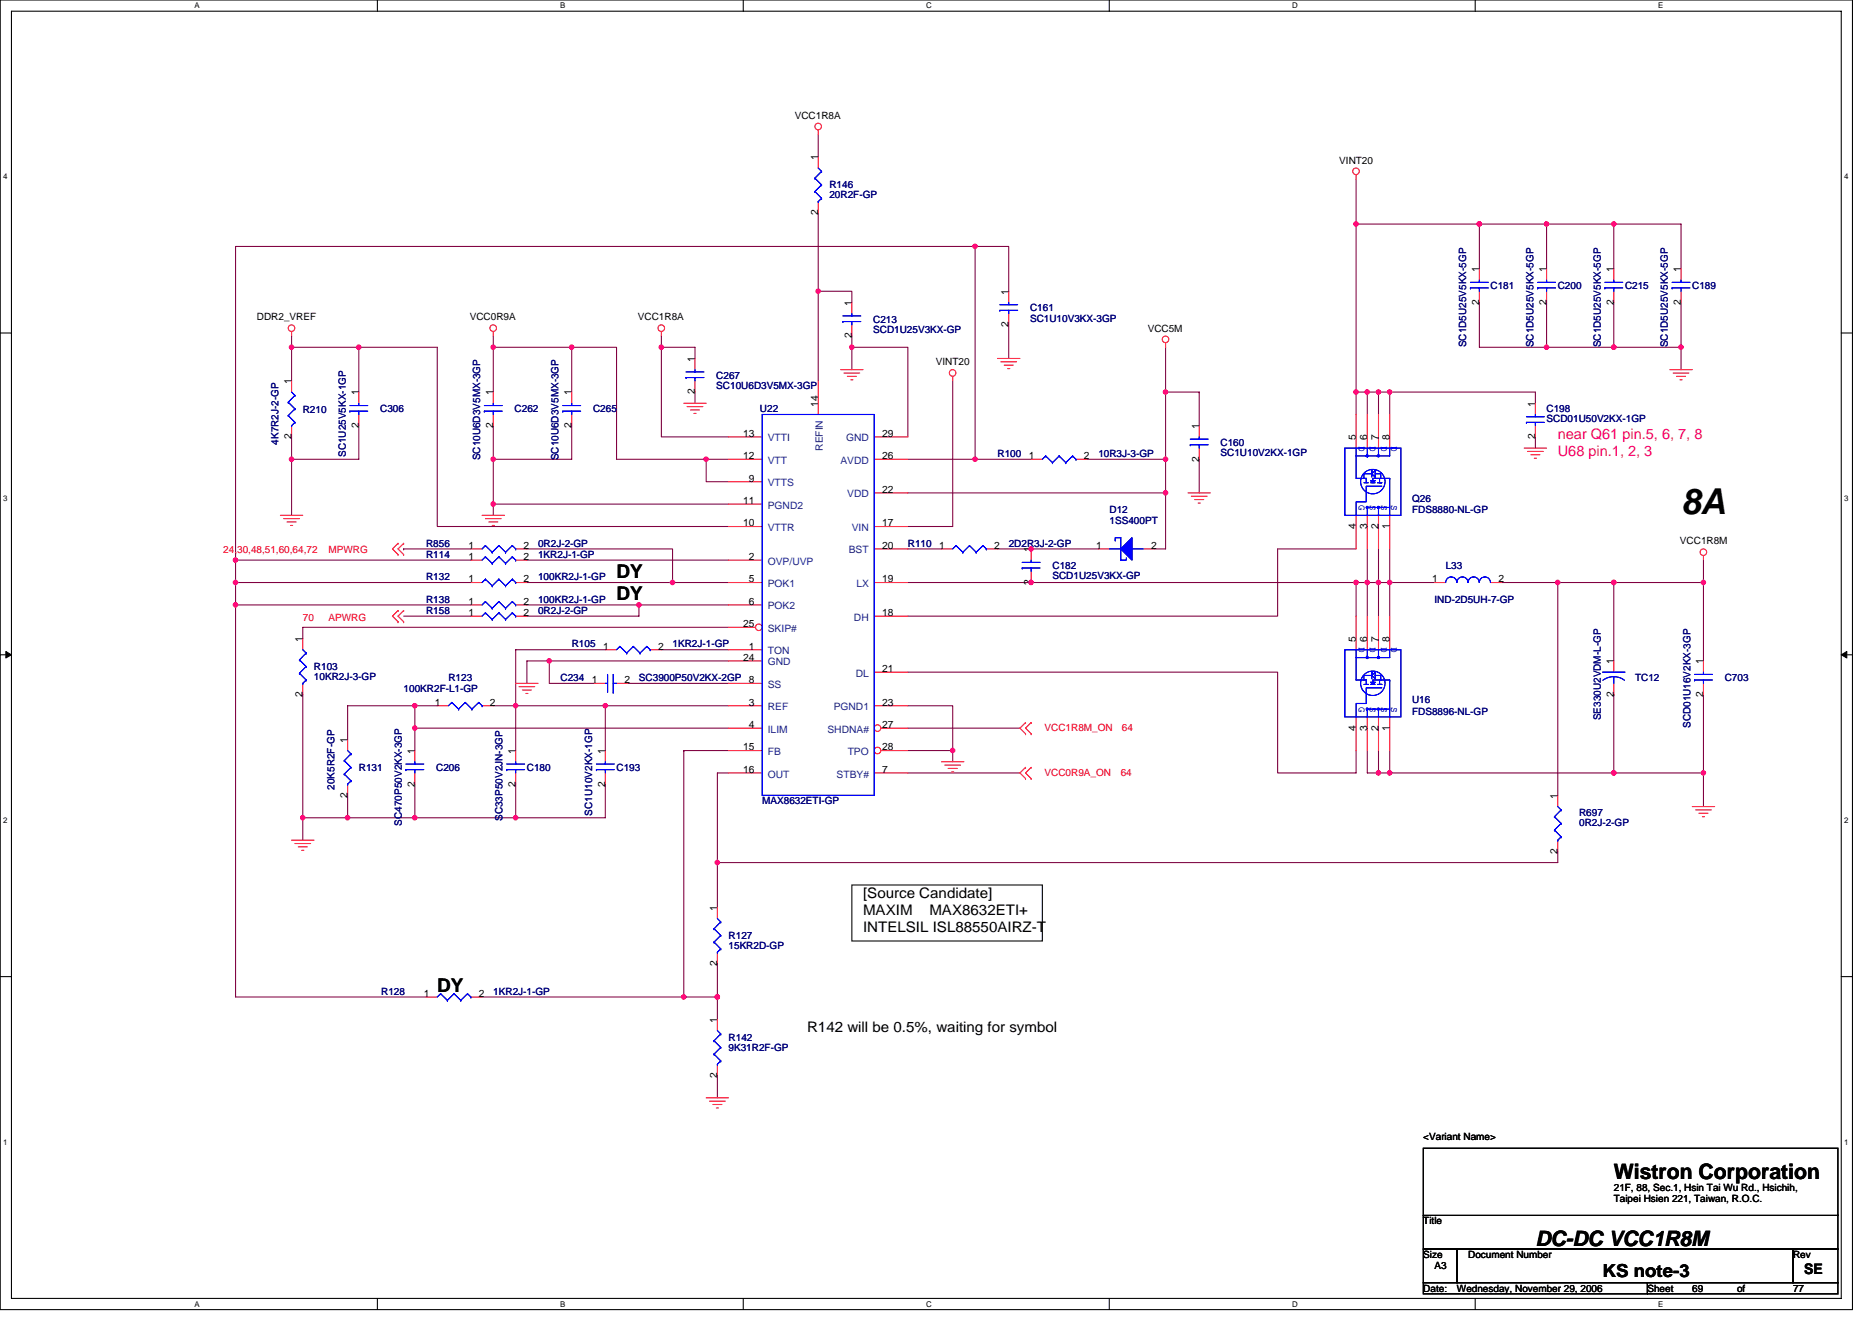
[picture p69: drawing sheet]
<svg xmlns="http://www.w3.org/2000/svg" width="297mm" height="210mm" viewBox="0 0 297 210" stroke-linecap="round" stroke-linejoin="round" font-family="sans-serif">
<defs><g id="words">
<text font-size="5.7" x="266.7" y="81.6">8A</text>
<g font-size="3.4">
<text x="256.1" y="187.1">Wistron Corporation</text>
<text x="243.6" y="197.8">DC-DC VCC1R8M</text>
</g>
<g font-size="3">
<text x="97.8" y="91.7">DY</text>
<text x="97.8" y="95.2">DY</text>
<text x="69.4" y="157.5">DY</text>
</g>
<text font-size="2.8" x="254.3" y="202.7">KS note-3</text>
<g font-size="2.3" fill="#ff0080">
<text x="247.2" y="69.6">near Q61 pin.5, 6, 7, 8</text>
<text x="247.2" y="72.3">U68 pin.1, 2, 3</text>
</g>
<g font-size="2.3">
<text x="136.9" y="142.5">[Source Candidate]</text>
<text x="136.9" y="145.2">MAXIM</text>
<text x="136.9" y="147.9">INTELSIL ISL88550AIRZ-T</text>
<text x="147.5" y="145.2">MAX8632ETI+</text>
<text x="128.1" y="163.9">R142 will be 0.5%, waiting for symbol</text>
<text x="286.3" y="202.2">SE</text>
</g>
<g font-size="1.6">
<text x="126.1" y="18.8">VCC1R8A</text>
<text x="129.8" y="25.4" transform="rotate(-90 129.8 25.4)">1</text>
<text x="212.5" y="26">VINT20</text>
<text x="129.8" y="34.2" transform="rotate(-90 129.8 34.2)">2</text>
<text x="160" y="46.8" transform="rotate(-90 160 46.8)">1</text>
<text x="234.7" y="43.2" transform="rotate(-90 234.7 43.2)">1</text>
<text x="245.4" y="43.2" transform="rotate(-90 245.4 43.2)">1</text>
<text x="256" y="43.2" transform="rotate(-90 256 43.2)">1</text>
<text x="266.7" y="43.2" transform="rotate(-90 266.7 43.2)">1</text>
<text x="40.8" y="50.8">DDR2_VREF</text>
<text x="74.5" y="50.8">VCC0R9A</text>
<text x="101.2" y="50.8">VCC1R8A</text>
<text x="135.1" y="53.7" transform="rotate(-90 135.1 53.7)">2</text>
<text x="135.1" y="48.5" transform="rotate(-90 135.1 48.5)">1</text>
<text x="160" y="51.9" transform="rotate(-90 160 51.9)">2</text>
<text x="182.1" y="52.6">VCC5M</text>
<text x="234.7" y="48.4" transform="rotate(-90 234.7 48.4)">2</text>
<text x="245.4" y="48.4" transform="rotate(-90 245.4 48.4)">2</text>
<text x="256" y="48.4" transform="rotate(-90 256 48.4)">2</text>
<text x="266.7" y="48.4" transform="rotate(-90 266.7 48.4)">2</text>
<text x="110.3" y="57.4" transform="rotate(-90 110.3 57.4)">1</text>
<text x="148.5" y="58">VINT20</text>
<text x="46.2" y="61" transform="rotate(-90 46.2 61)">1</text>
<text x="56.9" y="62.8" transform="rotate(-90 56.9 62.8)">1</text>
<text x="78.2" y="62.8" transform="rotate(-90 78.2 62.8)">1</text>
<text x="90.7" y="62.8" transform="rotate(-90 90.7 62.8)">1</text>
<text x="110.3" y="62.6" transform="rotate(-90 110.3 62.6)">2</text>
<text x="129.8" y="64.5" transform="rotate(-90 129.8 64.5)">14</text>
<text x="243.6" y="64.5" transform="rotate(-90 243.6 64.5)">1</text>
<text x="46.2" y="69.7" transform="rotate(-90 46.2 69.7)">2</text>
<text x="56.9" y="67.9" transform="rotate(-90 56.9 67.9)">2</text>
<text x="78.2" y="67.9" transform="rotate(-90 78.2 67.9)">2</text>
<text x="90.7" y="67.9" transform="rotate(-90 90.7 67.9)">2</text>
<text x="117.9" y="69.3">13</text>
<text x="140" y="69.3">29</text>
<text x="190.3" y="68.1" transform="rotate(-90 190.3 68.1)">1</text>
<text x="215.2" y="69.9" transform="rotate(-90 215.2 69.9)">5</text>
<text x="216.9" y="69.9" transform="rotate(-90 216.9 69.9)">6</text>
<text x="218.7" y="69.9" transform="rotate(-90 218.7 69.9)">7</text>
<text x="220.5" y="69.9" transform="rotate(-90 220.5 69.9)">8</text>
<text x="243.6" y="69.7" transform="rotate(-90 243.6 69.7)">2</text>
<text x="117.9" y="72.9">12</text>
<text x="118.8" y="76.4">9</text>
<text x="140" y="72.9">26</text>
<text x="163.3" y="72.9">1</text>
<text x="172" y="72.9">2</text>
<text x="190.3" y="73.3" transform="rotate(-90 190.3 73.3)">2</text>
<text x="117.9" y="83.5">10</text>
<text x="117.9" y="80">11</text>
<text x="140" y="78.2">22</text>
<text x="140" y="83.5">17</text>
<text x="215.2" y="83.9" transform="rotate(-90 215.2 83.9)">4</text>
<text x="216.9" y="83.9" transform="rotate(-90 216.9 83.9)">3</text>
<text x="218.7" y="83.9" transform="rotate(-90 218.7 83.9)">2</text>
<text x="220.5" y="83.9" transform="rotate(-90 220.5 83.9)">1</text>
<text x="74.4" y="87.1">1</text>
<text x="74.4" y="88.9">1</text>
<text x="83.1" y="87.1">2</text>
<text x="83.1" y="88.9">2</text>
<text x="118.8" y="88.9">2</text>
<text x="140" y="87.1">20</text>
<text x="149" y="87.1">1</text>
<text x="157.8" y="87.1">2</text>
<text x="163.6" y="87.7" transform="rotate(-90 163.6 87.7)">1</text>
<text x="173.9" y="87.1">1</text>
<text x="182.6" y="87.1">2</text>
<text x="266.6" y="86.4">VCC1R8M</text>
<text x="74.4" y="92.4">1</text>
<text x="74.4" y="96">1</text>
<text x="83.1" y="92.4">2</text>
<text x="83.1" y="96">2</text>
<text x="118.8" y="92.4">5</text>
<text x="118.8" y="96">6</text>
<text x="140" y="92.4">19</text>
<text x="163.6" y="92.8" transform="rotate(-90 163.6 92.8)">2</text>
<text x="227.3" y="92.4">1</text>
<text x="237.8" y="92.4">2</text>
<text x="48" y="101.9" transform="rotate(-90 48 101.9)">1</text>
<text x="74.4" y="97.8">1</text>
<text x="83.1" y="97.8">2</text>
<text x="117.9" y="99.5">25</text>
<text x="140" y="97.8">18</text>
<text x="215.2" y="101.9" transform="rotate(-90 215.2 101.9)">5</text>
<text x="216.9" y="101.9" transform="rotate(-90 216.9 101.9)">6</text>
<text x="218.7" y="101.9" transform="rotate(-90 218.7 101.9)">7</text>
<text x="220.5" y="101.9" transform="rotate(-90 220.5 101.9)">8</text>
<text x="95.7" y="103.1">1</text>
<text x="104.4" y="103.1">2</text>
<text x="117.9" y="104.9">24</text>
<text x="118.8" y="103.1">1</text>
<text x="140" y="106.7">21</text>
<text x="256" y="105.4" transform="rotate(-90 256 105.4)">1</text>
<text x="270.3" y="105.4" transform="rotate(-90 270.3 105.4)">1</text>
<text x="48" y="110.6" transform="rotate(-90 48 110.6)">2</text>
<text x="69" y="112">1</text>
<text x="77.7" y="112">2</text>
<text x="93.9" y="108.4">1</text>
<text x="99.1" y="108.4">2</text>
<text x="118.8" y="112">3</text>
<text x="118.8" y="108.4">8</text>
<text x="140" y="112">23</text>
<text x="256" y="110.6" transform="rotate(-90 256 110.6)">2</text>
<text x="270.3" y="110.6" transform="rotate(-90 270.3 110.6)">2</text>
<text x="55.1" y="117.9" transform="rotate(-90 55.1 117.9)">1</text>
<text x="65.8" y="119.7" transform="rotate(-90 65.8 119.7)">1</text>
<text x="81.8" y="119.7" transform="rotate(-90 81.8 119.7)">1</text>
<text x="96" y="119.7" transform="rotate(-90 96 119.7)">1</text>
<text x="117.9" y="119.1">15</text>
<text x="118.8" y="115.5">4</text>
<text x="140" y="115.5">27</text>
<text x="140" y="119.1">28</text>
<text x="215.2" y="116" transform="rotate(-90 215.2 116)">4</text>
<text x="216.9" y="116" transform="rotate(-90 216.9 116)">3</text>
<text x="218.7" y="116" transform="rotate(-90 218.7 116)">2</text>
<text x="220.5" y="116" transform="rotate(-90 220.5 116)">1</text>
<text x="65.8" y="124.8" transform="rotate(-90 65.8 124.8)">2</text>
<text x="81.8" y="124.8" transform="rotate(-90 81.8 124.8)">2</text>
<text x="96" y="124.8" transform="rotate(-90 96 124.8)">2</text>
<text x="117.9" y="122.7">16</text>
<text x="140" y="122.7">7</text>
<text x="55.1" y="126.6" transform="rotate(-90 55.1 126.6)">2</text>
<text x="247.2" y="126.8" transform="rotate(-90 247.2 126.8)">1</text>
<text x="247.2" y="135.5" transform="rotate(-90 247.2 135.5)">2</text>
<text x="113.8" y="144.5" transform="rotate(-90 113.8 144.5)">1</text>
<text x="113.8" y="153.3" transform="rotate(-90 113.8 153.3)">2</text>
<text x="67.2" y="158.2">1</text>
<text x="76" y="158.2">2</text>
<text x="113.8" y="162.3" transform="rotate(-90 113.8 162.3)">1</text>
<text x="113.8" y="171.1" transform="rotate(-90 113.8 171.1)">2</text>
<text x="225.8" y="181">&lt;Variant Name&gt;</text>
<text x="256.1" y="189">21F, 88, Sec.1, Hsin Tai Wu Rd., Hsichih,</text>
<text x="256.1" y="190.8">Taipei Hsien 221, Taiwan, R.O.C.</text>
<text x="225.8" y="194.3">Title</text>
<text x="225.8" y="199.7">Size</text>
<text x="227.6" y="201.4">A3</text>
<text x="233" y="199.7">Document Number</text>
<text x="284.5" y="199.7">Rev</text>
<text x="225.8" y="205">Date:</text>
<text x="231.2" y="205">Wednesday, November 29, 2006</text>
<text x="261.4" y="205">Sheet</text>
<text x="268.5" y="205">69</text>
<text x="275.6" y="205">of</text>
<text x="284.5" y="205">77</text>
</g>
<g font-size="1.6" fill="#000080">
<text x="131.6" y="29.9">R146</text>
<text x="131.6" y="31.5">20R2F-GP</text>
<text x="236.5" y="45.9">C181</text>
<text x="247.2" y="45.9">C200</text>
<text x="257.8" y="45.9">C215</text>
<text x="268.5" y="45.9">C189</text>
<text x="138.6" y="51.2">C213</text>
<text x="138.6" y="52.8">SCD1U25V3KX-GP</text>
<text x="163.4" y="49.4">C161</text>
<text x="163.4" y="51">SC1U10V3KX-3GP</text>
<text x="232.7" y="55.1" transform="rotate(-90 232.7 55.1)">SC1D5U25V5KX-5GP</text>
<text x="243.3" y="55.1" transform="rotate(-90 243.3 55.1)">SC1D5U25V5KX-5GP</text>
<text x="254" y="55.1" transform="rotate(-90 254 55.1)">SC1D5U25V5KX-5GP</text>
<text x="264.7" y="55.1" transform="rotate(-90 264.7 55.1)">SC1D5U25V5KX-5GP</text>
<text x="48" y="65.6">R210</text>
<text x="60.3" y="65.4">C306</text>
<text x="81.7" y="65.4">C262</text>
<text x="94.1" y="65.4">C265</text>
<text x="113.7" y="60.1">C267</text>
<text x="113.7" y="61.7">SC10U6D3V5MX-3GP</text>
<text x="120.6" y="65.4">U22</text>
<text x="245.4" y="65.4">C198</text>
<text x="44.2" y="70.6" transform="rotate(-90 44.2 70.6)">4K7R2J-2-GP</text>
<text x="193.7" y="70.8">C160</text>
<text x="245.4" y="67">SCD01U50V2KX-1GP</text>
<text x="54.9" y="72.5" transform="rotate(-90 54.9 72.5)">SC1U25V5KX-1GP</text>
<text x="76.2" y="73.1" transform="rotate(-90 76.2 73.1)">SC10U6D3V5MX-3GP</text>
<text x="88.6" y="73.1" transform="rotate(-90 88.6 73.1)">SC10U6D3V5MX-3GP</text>
<text x="158.3" y="72.5">R100</text>
<text x="174.3" y="72.5">10R3J-3-GP</text>
<text x="193.7" y="72.4">SC1U10V2KX-1GP</text>
<text x="176.1" y="81.4">D12</text>
<text x="176.1" y="83.2">1SS400PT</text>
<text x="224.1" y="79.7">Q26</text>
<text x="224.1" y="81.4">FDS8880-NL-GP</text>
<text x="67.6" y="86.8">R856</text>
<text x="67.6" y="88.5">R114</text>
<text x="85.4" y="86.8">0R2J-2-GP</text>
<text x="85.4" y="88.5">1KR2J-1-GP</text>
<text x="144.1" y="86.8">R110</text>
<text x="160.1" y="86.8">2D2R3J-2-GP</text>
<text x="67.6" y="92.1">R132</text>
<text x="67.6" y="95.7">R138</text>
<text x="85.4" y="92.1">100KR2J-1-GP</text>
<text x="85.4" y="95.7">100KR2J-1-GP</text>
<text x="167" y="90.3">C182</text>
<text x="167" y="91.9">SCD1U25V3KX-GP</text>
<text x="227.6" y="95.7">IND-2D5UH-7-GP</text>
<text x="229.4" y="90.3">L33</text>
<text x="67.6" y="97.4">R158</text>
<text x="85.4" y="97.4">0R2J-2-GP</text>
<text x="49.8" y="106.3">R103</text>
<text x="49.8" y="107.9">10KR2J-3-GP</text>
<text x="90.7" y="102.8">R105</text>
<text x="106.7" y="102.8">1KR2J-1-GP</text>
<text x="64" y="109.9">100KR2F-L1-GP</text>
<text x="71.2" y="108.1">R123</text>
<text x="88.9" y="108.1">C234</text>
<text x="101.4" y="108.1">SC3900P50V2KX-2GP</text>
<text x="224.1" y="111.7">U16</text>
<text x="224.1" y="113.4">FDS8896-NL-GP</text>
<text x="259.5" y="108.1">TC12</text>
<text x="273.7" y="108.1">C703</text>
<text x="254" y="114.3" transform="rotate(-90 254 114.3)">SE330U2VDM-L-GP</text>
<text x="268.2" y="115.6" transform="rotate(-90 268.2 115.6)">SCD01U16V2KX-3GP</text>
<text x="53.1" y="125.3" transform="rotate(-90 53.1 125.3)">20K5R2F-GP</text>
<text x="56.9" y="122.3">R131</text>
<text x="69.2" y="122.3">C206</text>
<text x="83.6" y="122.3">C180</text>
<text x="97.8" y="122.3">C193</text>
<text x="63.8" y="131" transform="rotate(-90 63.8 131)">SC470P50V2KX-3GP</text>
<text x="79.8" y="130.3" transform="rotate(-90 79.8 130.3)">SC33P50V2JN-3GP</text>
<text x="94" y="129.4" transform="rotate(-90 94 129.4)">SC1U10V2KX-1GP</text>
<text x="120.9" y="127.7">MAX8632ETI-GP</text>
<text x="250.6" y="129.4">R697</text>
<text x="250.6" y="131">0R2J-2-GP</text>
<text x="115.6" y="149">R127</text>
<text x="115.6" y="150.6">15KR2D-GP</text>
<text x="60.5" y="157.9">R128</text>
<text x="78.3" y="157.9">1KR2J-1-GP</text>
<text x="115.6" y="165.2">R142</text>
<text x="115.6" y="166.8">9K31R2F-GP</text>
</g>
<g font-size="1.6" fill="#004080">
<text x="121.8" y="70.1">VTTI</text>
<text x="130.6" y="71.6" transform="rotate(-90 130.6 71.6)">REFIN</text>
<text x="134.3" y="70.1">GND</text>
<text x="121.8" y="77.2">VTTS</text>
<text x="121.8" y="73.6">VTT</text>
<text x="133.3" y="73.6">AVDD</text>
<text x="121.8" y="80.7">PGND2</text>
<text x="134.4" y="79">VDD</text>
<text x="121.8" y="89.6">OVP/UVP</text>
<text x="121.8" y="84.3">VTTR</text>
<text x="134.7" y="87.8">BST</text>
<text x="135.1" y="84.3">VIN</text>
<text x="121.8" y="93.2">POK1</text>
<text x="135.9" y="93.2">LX</text>
<text x="121.8" y="96.7">POK2</text>
<text x="121.8" y="100.3">SKIP#</text>
<text x="135.5" y="98.5">DH</text>
<text x="121.8" y="103.8">TON</text>
<text x="121.8" y="105.6">GND</text>
<text x="135.8" y="107.4">DL</text>
<text x="121.8" y="112.7">REF</text>
<text x="121.8" y="109.2">SS</text>
<text x="132.3" y="112.7">PGND1</text>
<text x="121.8" y="116.3">ILIM</text>
<text x="121.8" y="119.8">FB</text>
<text x="131.3" y="116.3">SHDNA#</text>
<text x="134.5" y="119.8">TPO</text>
<text x="121.8" y="123.4">OUT</text>
<text x="132.8" y="123.4">STBY#</text>
</g>
<g font-size="1.6" fill="#00f">
<text x="215.6" y="70.8" transform="rotate(90 215.6 70.8)">D</text>
<text x="217.4" y="70.8" transform="rotate(90 217.4 70.8)">D</text>
<text x="219.2" y="70.8" transform="rotate(90 219.2 70.8)">D</text>
<text x="220.8" y="70.8" transform="rotate(90 220.8 70.8)">D</text>
<text x="215.6" y="80.2" transform="rotate(90 215.6 80.2)">G</text>
<text x="217.4" y="80.2" transform="rotate(90 217.4 80.2)">S</text>
<text x="219.2" y="80.2" transform="rotate(90 219.2 80.2)">S</text>
<text x="220.8" y="80.2" transform="rotate(90 220.8 80.2)">S</text>
<text x="215.6" y="102.8" transform="rotate(90 215.6 102.8)">D</text>
<text x="217.4" y="102.8" transform="rotate(90 217.4 102.8)">D</text>
<text x="219.2" y="102.8" transform="rotate(90 219.2 102.8)">D</text>
<text x="220.8" y="102.8" transform="rotate(90 220.8 102.8)">D</text>
<text x="215.6" y="112.2" transform="rotate(90 215.6 112.2)">G</text>
<text x="217.4" y="112.2" transform="rotate(90 217.4 112.2)">S</text>
<text x="219.2" y="112.2" transform="rotate(90 219.2 112.2)">S</text>
<text x="220.8" y="112.2" transform="rotate(90 220.8 112.2)">S</text>
</g>
<g font-size="1.6" fill="#f00">
<text x="35.4" y="87.8">24,30,48,51,60,64,72</text>
<text x="52.1" y="87.8">MPWRG</text>
<text x="48" y="98.5">70</text>
<text x="52.1" y="98.5">APWRG</text>
<text x="165.8" y="116.1">VCC1R8M_ON</text>
<text x="178" y="116.1">64</text>
<text x="165.8" y="123.2">VCC0R9A_ON</text>
<text x="177.8" y="123.2">64</text>
</g>
<g font-size="1.3">
<text x="30.8" y="1.3">A</text>
<text x="88.9" y="1.3">B</text>
<text x="147" y="1.3">C</text>
<text x="205" y="1.3">D</text>
<text x="263.1" y="1.3">E</text>
<text x=".5" y="28.4">4</text>
<text x="292.6" y="28.4">4</text>
<text x=".5" y="79.5">3</text>
<text x="292.6" y="79.5">3</text>
<text x=".5" y="130.6">2</text>
<text x="292.6" y="130.6">2</text>
<text x=".5" y="181.7">1</text>
<text x="292.6" y="181.7">1</text>
<text x="30.8" y="207.4">A</text>
<text x="88.9" y="207.4">B</text>
<text x="147" y="207.4">C</text>
<text x="205" y="207.4">D</text>
<text x="263.1" y="207.4">E</text>
</g>
</g></defs>
<path d="M0 0h293.9v207.9h-293.9zM1.8 1.8h290.4v204.3h-290.4z" fill="none" stroke="#000" stroke-width=".17"/>
<g fill="#fff">
<path d="M30.8 .2h.9v1.4h-.9z"/>
<path d="M30.8 206.3h.9v1.4h-.9z"/>
</g>
<path d="M59.9 0v1.8M59.9 206.1v1.8" fill="none" stroke="#000" stroke-width=".17"/>
<g fill="#fff">
<path d="M88.9 .2h.8v1.4h-.8z"/>
<path d="M88.9 206.3h.8v1.4h-.8z"/>
</g>
<path d="M117.9 0v1.8M117.9 206.1v1.8" fill="none" stroke="#000" stroke-width=".17"/>
<g fill="#fff">
<path d="M147 .2h.9v1.4h-.9z"/>
<path d="M147 206.3h.9v1.4h-.9z"/>
</g>
<path d="M176 0v1.8M176 206.1v1.8" fill="none" stroke="#000" stroke-width=".17"/>
<g fill="#fff">
<path d="M205 .2h.9v1.4h-.9z"/>
<path d="M205 206.3h.9v1.4h-.9z"/>
</g>
<path d="M234.1 0v1.8M234.1 206.1v1.8" fill="none" stroke="#000" stroke-width=".17"/>
<g fill="#fff">
<path d="M263.1 .2h.8v1.4h-.8z"/>
<path d="M263.1 206.3h.8v1.4h-.8z"/>
<path d="M.5 27.3h.7v1.4h-.7z"/>
<path d="M292.6 27.3h.7v1.4h-.7z"/>
<path d="M.5 78.4h.7v1.4h-.7z"/>
<path d="M292.6 78.4h.7v1.4h-.7z"/>
</g>
<path d="M0 52.9h1.8M292.2 52.9h1.7" fill="none" stroke="#000" stroke-width=".17"/>
<g fill="#fff">
<path d="M.5 129.5h.7v1.4h-.7z"/>
<path d="M292.6 129.5h.7v1.4h-.7z"/>
</g>
<path d="M0 103.9h1.8M292.2 103.9h1.7" fill="none" stroke="#000" stroke-width=".17"/>
<path d="M.9 103.4l.9 .5-.9 .5zM292.2 103.9l.8-.5v1z" fill="#000" stroke="#000" stroke-width=".16"/>
<g fill="#fff">
<path d="M.5 180.5h.7v1.4h-.7z"/>
<path d="M292.6 180.5h.7v1.4h-.7z"/>
</g>
<path d="M0 155h1.8M135.2 140.5h30.2v8.9h-30.2zM292.2 155h1.7M225.8 198.2h5.4v5.4h-5.4zM225.8 182.2h65.8v10.7h-65.8zM225.8 192.9h65.8v5.3h-65.8zM231.2 198.2h53.3v5.4h-53.3zM284.5 198.2h7.1v5.4h-7.1zM225.8 203.6h35.6v1.8h-35.6zM261.4 203.6h30.2v1.8h-30.2z" fill="none" stroke="#000" stroke-width=".17"/>
<g fill="none" stroke="#800040" stroke-width=".17">
<path d="M129.8 21.3v3.6M129.8 33.8v12.4h5.4v1.8M154.7 39.1h5.4v7.1M154.7 39.1h.1M154.7 39.1v33.8M154.7 39.1h-117.3v49.8M215.2 35.6v26.6M215.2 35.6h.1M215.2 28.4v7.2M215.2 35.6h40.9M234.7 35.6v7.1M234.7 35.6h.1"/>
<path d="M245.4 35.6v7.1M245.4 35.6h.1M256.1 35.6h10.6v7.1M256.1 35.6v7.1M46.3 55.1h.1M46.3 55.1h10.6v7.1M46.3 53.3v1.8M46.3 55.1v5.4M56.9 55.1h12.5v28.5h46.2M78.3 55.1v7.1M78.3 55.1h12.4v7.1M78.3 55.1h.1"/>
<path d="M78.3 53.3v1.8M90.7 55.1h7.1v17.8h14.3M90.7 55.1h.1M104.9 55.1v14.2h10.7M104.9 55.1h.1M104.9 53.3v1.8h5.4v1.8M129.8 46.2h.1M129.8 46.2v14.3M135.2 55.1h.1M135.2 55.1h8.9v14.2M135.2 55.1v3.6M135.2 53.3v1.8"/>
<path d="M160.1 51.6v5.3M185 55.1v7.1M234.7 48v7.1h10.7M245.4 48v7.1M245.4 55.1h.1M245.4 55.1h21.3M256.1 48v7.1M256.1 55.1h.1M266.7 55.1v3.6M266.7 48v7.1M46.3 72.9h.1M46.3 69.3v3.6"/>
<path d="M46.3 72.9v8.9M56.9 67.6v5.3h-10.6M78.3 67.6v5.3M78.3 72.9h.1M78.3 72.9v7.1M90.7 67.6v5.3h-12.4M110.3 62.2v1.8M112.1 72.9h.1M112.1 72.9v3.6h3.5M112.1 72.9h3.5M144.1 72.9h10.6M144.1 78.2h40.9"/>
<path d="M151.2 60.5v23.1h-7.1M154.7 72.9h.1M154.7 72.9h8.9M172.5 72.9h12.5M185 78.2h.1M185 72.9v5.3M185 78.2v8.9h-1.8M185 62.2h.1M185 62.2v10.7M185 62.2h5.3M190.3 62.2h.1M190.3 62.2v5.4"/>
<path d="M190.3 72.9v5.3M215.2 62.2h.1M215.2 62.2h1.8M215.2 62.2v3.6M217 62.2h.1M218.7 62.2h-1.7v3.6M218.7 62.2h.1M220.5 62.2v3.6M220.5 62.2h-1.8v3.6M220.5 62.2h.1M220.5 62.2h23.1v1.8M243.6 69.3v1.8"/>
<path d="M37.4 88.9h37.3M37.4 96h.1M37.4 88.9v3.6h37.3M37.4 88.9h.1M37.4 92.5v3.5h37.3M37.4 92.5h.1M37.4 96v62.2h30.2M64 97.8h10.7M64 87.1h.1M64 87.1h10.7M78.3 80h.1M78.3 80v1.8"/>
<path d="M78.3 80h37.3M83.6 88.9h32M83.6 87.1h23.1v5.4h8.9M83.6 92.5h23.1M83.6 96h17.8M101.4 96h.1M101.4 96v1.8h-17.8M101.4 96h14.2M106.7 92.5h.1M115.6 99.6h-67.6v1.7M144.1 87.1h5.3M144.1 92.5h76.4"/>
<path d="M158.3 87.1h5.3M163.6 92.5h.1M163.6 87.1h.1M163.6 87.1h10.7M215.2 87.1h-12.5v10.7h-58.6M215.2 92.5v5.3M215.2 92.5h.1M217 87.1v5.4M217 92.5h.1M217 92.5v5.3M218.7 87.1v5.4M218.7 92.5h.1"/>
<path d="M218.7 92.5v5.3M220.5 92.5h.1M220.5 87.1v5.4M227.6 92.5h-7.1v5.3M238.3 92.5h8.9M247.2 92.5h.1M247.2 92.5h23.1M247.2 92.5v33.7M256.1 92.5v12.4M256.1 92.5h.1M270.3 92.5v12.4M270.3 88.9v3.6"/>
<path d="M48 110.2v19.6M65.8 112h-10.6v5.3M65.8 115.6h.1M65.8 115.6v3.5M65.8 112h3.6M65.8 112h.1M65.8 115.6h49.8M65.8 112v3.6M78.3 112h3.5M81.8 112h.1M81.8 112h14.3v7.1M81.8 112v7.1"/>
<path d="M87.2 104.9h28.4M87.2 104.9h.1M87.2 104.9v3.6h7.1M87.2 104.9h-3.6v3.6M96.1 103.1h-14.3v8.9M96.1 112h.1M96.1 112h19.5M99.6 108.5h16M104.9 103.1h10.7M108.5 119.1h7.1M108.5 119.1h.1M108.5 119.1v39.1"/>
<path d="M144.1 115.6h17.7M144.1 112h7.1v7.1M144.1 106.7h58.6v16h12.5v-3.6M144.1 119.1h7.1M151.2 119.1h.1M151.2 119.1v1.8M217 119.1v3.6h1.7M218.7 119.1h.1M218.7 119.1v3.6M220.5 119.1v3.6M256.1 110.2h.1M256.1 110.2v12.5"/>
<path d="M270.3 110.2v12.5M48 129.8v3.5M48 129.8h7.2M55.2 126.2v3.6M55.2 129.8h.1M55.2 129.8h10.6M65.8 124.5v5.3M65.8 129.8h.1M65.8 129.8h16M81.8 124.5v5.3M96.1 124.5v5.3h-14.3M113.8 136.9h.1"/>
<path d="M113.8 136.9v7.1M115.6 122.7h-1.8v14.2M144.1 122.7h17.7M218.7 122.7h37.4M220.5 122.7h.1M247.2 135.1v1.8h-133.4M256.1 122.7h14.2v5.3M256.1 122.7h.1M76.5 158.2h32M108.5 158.2h5.3M113.8 158.2h.1M113.8 152.9h.1"/>
<path d="M113.8 152.9v8.9M113.8 170.7v3.5"/>
</g>
<g fill="#f0f" stroke="#f0f" stroke-width=".17">
<circle cx="129.8" cy="46.2" r=".35"/>
<circle cx="135.2" cy="55.1" r=".35"/>
<circle cx="154.7" cy="39.1" r=".35"/>
<circle cx="154.7" cy="72.9" r=".35"/>
<circle cx="184.9" cy="78.2" r=".35"/>
<circle cx="184.9" cy="72.9" r=".35"/>
<circle cx="184.9" cy="62.2" r=".35"/>
<circle cx="163.6" cy="92.4" r=".35"/>
<circle cx="215.2" cy="62.2" r=".35"/>
<circle cx="216.9" cy="62.2" r=".35"/>
<circle cx="218.7" cy="62.2" r=".35"/>
<circle cx="256.1" cy="35.5" r=".35"/>
<circle cx="245.4" cy="35.5" r=".35"/>
<circle cx="234.7" cy="35.5" r=".35"/>
<circle cx="215.2" cy="35.5" r=".35"/>
<circle cx="256.1" cy="55.1" r=".35"/>
<circle cx="245.4" cy="55.1" r=".35"/>
<circle cx="266.7" cy="55.1" r=".35"/>
<circle cx="216.9" cy="92.4" r=".35"/>
<circle cx="256.1" cy="92.4" r=".35"/>
<circle cx="270.3" cy="92.4" r=".35"/>
<circle cx="218.7" cy="92.4" r=".35"/>
<circle cx="220.5" cy="92.4" r=".35"/>
<circle cx="218.7" cy="122.7" r=".35"/>
<circle cx="256.1" cy="122.7" r=".35"/>
<circle cx="270.3" cy="122.7" r=".35"/>
<circle cx="151.2" cy="119.1" r=".35"/>
<circle cx="220.5" cy="122.7" r=".35"/>
<circle cx="104.9" cy="55.1" r=".35"/>
<circle cx="112" cy="72.9" r=".35"/>
<circle cx="90.7" cy="55.1" r=".35"/>
<circle cx="78.3" cy="55.1" r=".35"/>
<circle cx="78.3" cy="72.9" r=".35"/>
<circle cx="78.3" cy="80" r=".35"/>
<circle cx="46.3" cy="55.1" r=".35"/>
<circle cx="56.9" cy="55.1" r=".35"/>
<circle cx="46.3" cy="72.9" r=".35"/>
<circle cx="113.8" cy="158.2" r=".35"/>
<circle cx="113.8" cy="136.9" r=".35"/>
<circle cx="108.5" cy="158.2" r=".35"/>
<circle cx="37.4" cy="96" r=".35"/>
<circle cx="106.7" cy="92.4" r=".35"/>
<circle cx="37.4" cy="88.9" r=".35"/>
<circle cx="101.4" cy="96" r=".35"/>
<circle cx="37.4" cy="92.4" r=".35"/>
<circle cx="87.1" cy="104.9" r=".35"/>
<circle cx="96" cy="112" r=".35"/>
<circle cx="65.8" cy="115.6" r=".35"/>
<circle cx="81.8" cy="112" r=".35"/>
<circle cx="81.8" cy="129.8" r=".35"/>
<circle cx="65.8" cy="129.8" r=".35"/>
<circle cx="220.5" cy="62.2" r=".35"/>
<circle cx="215.2" cy="92.4" r=".35"/>
<circle cx="163.6" cy="87.1" r=".35"/>
<circle cx="65.8" cy="112" r=".35"/>
<circle cx="48" cy="129.8" r=".35"/>
<circle cx="55.1" cy="129.8" r=".35"/>
<circle cx="247.2" cy="92.4" r=".35"/>
</g>
<g fill="none" stroke="#f00" stroke-width=".17">
<path d="M129.8 20.6v.7M129.8 24.9v1.8M129.8 32v1.8M215.2 27.7v.7M46.3 52.6v.7M78.3 52.6v.7M104.9 52.6v.7M110.3 56.9v1.8M133.4 58.7h3.5M133.9 59.2h2.5M134.4 59.7h1.5M135.2 48v1.8"/>
<path d="M135.2 51.6v1.7M151.2 59.7v.8M158.3 56.9h3.5M158.8 57.4h2.5M159.3 58h1.5M159.9 58.5h.3M160.1 46.2v1.8M160.1 49.8v1.8M185 54.4v.7M234.7 42.7v1.7M234.7 46.2v1.8M245.4 42.7v1.7"/>
<path d="M245.4 46.2v1.8M265 58.7h3.5M265.5 59.2h2.5M266 59.7h1.5M46.3 60.5v1.7M46.3 67.6v1.7M78.3 62.2v1.8M78.3 65.8v1.8M90.7 62.2v1.8M90.7 65.8v1.8M108.5 64h3.6M109 64.5h2.5"/>
<path d="M109.6 65.1h1.4M110.1 65.6h.3M110.3 60.5v1.7M115.6 76.5h5.3M115.6 72.9h5.3M115.6 69.3h5.3M129.8 60.5v5.3M135 60.3h.3M138.7 78.2h5.4M188.5 78.2h3.6M189 78.8h2.5M189.6 79.3h1.4"/>
<path d="M190.1 79.8h.4M190.3 67.6v1.7M190.3 71.1v1.8M215.2 65.8v5.3M217 65.8v5.3M218.7 65.8v5.3M220.5 65.8v5.3M241.8 71.1h3.6M242.4 71.6h2.5M242.9 72.2h1.4M243.5 72.7h.3M243.6 64v1.8"/>
<path d="M243.6 67.6v1.7M266.6 60.3h.3M44.5 81.8h3.5M45 82.3h2.5M45.5 82.8h1.5M46.1 83.4h.3M63.2 86.2h.1M63.2 88h.1M63.2 96.9h.1M63.2 98.7h.1M63.2 86.2l-.9 .9 .9 .9M63.2 96.9l-.9 .9 .9 .9"/>
<path d="M64 86.2h.1M64 88h.1M64 96.9h.1M64 98.7h.1M64 86.2l-.8 .9 .8 .9M64 96.9l-.8 .9 .8 .9M74.7 97.8h1.8M74.7 92.5h1.8M74.7 87.1h1.8M74.7 88.9h1.8M76.5 81.8h3.5M77 82.3h2.5"/>
<path d="M77.6 82.8h1.4M78.1 83.4h.3M81.8 97.8h1.8M81.8 92.5h1.8M81.8 87.1h1.8M81.8 88.9h1.8M115.6 92.5h5.3M115.6 88.9h5.3M115.6 96h5.3M115.6 83.6h5.3M115.6 80h5.3M138.7 97.8h5.4"/>
<path d="M138.7 92.5h5.4M138.7 87.1h5.4M138.7 83.6h5.4M149.4 87.1h1.8M156.5 87.1h1.8M163.6 87.1v1.8M163.6 90.7v1.8M174.3 87.1h1.8M181.4 87.1h1.8M215.2 81.8v5.3M215.2 97.8v5.3M217 81.8v5.3"/>
<path d="M217 97.8v5.3M218.7 81.8v5.3M218.7 97.8v5.3M220.5 81.8v5.3M220.5 97.8v5.3M270.3 88.2v.7M55.2 117.3v1.8M65.8 119.1v1.8M69.4 112h1.8M76.5 112h1.8M81.8 108.5h3.6M82.4 109h2.5"/>
<path d="M82.9 109.5h1.4M83.4 110.1h.4M94.3 108.5h1.8M96.1 119.1v1.8M96.1 103.1h1.7M97.8 108.5h1.8M103.2 103.1h1.7M115.6 112h5.3M115.6 103.1h5.3M115.6 108.5h5.3M115.6 115.6h5.3M115.6 119.1h5.3"/>
<path d="M115.6 104.9h5.3M138.7 112h5.4M138.7 106.7h5.4M162.7 114.7h.1M162.7 116.5h.1M162.7 114.7l-.9 .9 .9 .9M163.6 116.5h.1M163.6 114.7h.1M163.6 114.7l-.9 .9 .9 .9M215.2 113.8v5.3M217 113.8v5.3M218.7 113.8v5.3"/>
<path d="M220.5 113.8v5.3M256.1 104.9v1.8M256.1 108.5v1.7M270.3 104.9v1.8M270.3 108.5v1.7M46.3 133.3h3.5M46.8 133.9h2.5M47.3 134.4h1.5M47.9 135h.3M55.2 124.5v1.7M65.8 122.7v1.8M96.1 122.7v1.8"/>
<path d="M115.6 122.7h5.3M138.7 122.7h5.4M149.4 120.9h3.5M149.9 121.4h2.5M150.4 122h1.5M151 122.5h.3M162.7 121.8h.1M162.7 123.6h.1M162.7 121.8l-.9 .9 .9 .9M163.6 123.6h.1M163.6 121.8h.1M163.6 121.8l-.9 .9 .9 .9"/>
<path d="M247.2 126.2v1.8M247.2 133.3v1.8M268.5 128h3.6M269 128.5h2.5M269.6 129.1h1.4M270.1 129.6h.4M67.6 158.2h1.8M74.7 158.2h1.8M113.8 144v1.8M113.8 151.1v1.8M112.1 174.2h3.5M112.6 174.8h2.5"/>
<path d="M113.1 175.3h1.5M113.7 175.9h.3M113.8 161.8v1.8M113.8 168.9v1.8"/>
<circle cx="129.8" cy="20.1" r=".52"/>
<circle cx="215.2" cy="27.2" r=".52"/>
<circle cx="46.3" cy="52.1" r=".52"/>
<circle cx="78.3" cy="52.1" r=".52"/>
<circle cx="104.9" cy="52.1" r=".52"/>
<circle cx="151.2" cy="59.2" r=".52"/>
<circle cx="184.9" cy="53.9" r=".52"/>
<circle cx="270.3" cy="87.6" r=".52"/>
</g>
<g fill="none" stroke="#00f" stroke-width=".17">
<path d="M129.3 28.3h.1M129.3 30.4h.1M129.3 28.3l1.1 1M129.3 30.4l1.1 1.1M129.8 32h.1M129.8 26.7l.6 .5M130.4 27.2h.1M130.4 29.3h.1M130.4 31.5h.1M130.4 27.2l-1.1 1.1M130.4 29.3l-1.1 1.1M130.4 31.5l-.6 .5"/>
<path d="M108.9 59h2.8M108.9 59.9h.1M108.9 59.9h2.8M110.3 58.7v.3M110.3 59.9v.6M133.7 50.1h2.9M133.7 51h.1M133.7 51h2.9M135.2 49.8v.3M135.2 51v.6M158.6 48.4h2.9M158.6 49.3h.1"/>
<path d="M158.6 49.3h2.9M160.1 48v.4M160.1 49.3v.5M233.3 44.8h2.9M233.3 45.7h.1M233.3 45.7h2.9M234.7 44.4v.4M234.7 45.7v.5M244 44.8h2.8M244 45.7h.1M244 45.7h2.8M245.4 44.4v.4"/>
<path d="M245.4 45.7v.5M45.7 63.8h.1M45.7 66h.1M45.7 63.8l1.1 1.1M45.7 66l1.1 1M46.3 67.6h.1M46.3 62.2l.5 .6M46.8 62.8h.1M46.8 64.9h.1M46.8 67h.1M46.8 62.8l-1.1 1M46.8 64.9l-1.1 1.1"/>
<path d="M46.8 67l-.5 .6M76.9 64.4h2.8M76.9 65.3h.1M76.9 65.3h2.8M78.3 64v.4M78.3 65.3v.5M89.3 64.4h2.8M89.3 65.3h.1M89.3 65.3h2.8M90.7 64v.4M90.7 65.3v.5M188.9 69.7h2.8"/>
<path d="M188.9 70.6h.1M188.9 70.6h2.8M190.3 69.3v.4M190.3 70.6v.5M213.4 71.1h8.9v10.7h-8.9zM215.2 71.1v4.8h1.6M216.4 76.6h.7M216.8 75.9v.7M216.8 75.9h.1M216.8 72.2h.3v.3h-.3zM217 72.4h.1M217 71.1v1.3"/>
<path d="M217.5 76.3h.7l-.4 .3zM217.5 76.6h.7M217.7 75.2v-.5v1M217.7 75.2l.5-.5v1zM217.7 75.2h-1.3v.7M218.2 75.2h.9v.7M218.6 72.2h.2v.3h-.2zM218.7 71.1v1.3M218.9 75.9v.7h.4h-.7M219.3 77.2h-2.5v2.5h-1.6v2.1M220.5 75.9h-2.7v.7M220.5 75.9v5.9"/>
<path d="M220.5 71.1v1.3h-5.3M220.5 75.9h.1M242.2 66.1h2.8M242.2 67h.1M242.2 67h2.8M243.6 65.8v.3M243.6 67v.6M77 97.3h.1M77 91.9h.1M77 86.6h.1M77 88.4h.1M77 97.3l-.5 .5"/>
<path d="M77 97.3l1.1 1M77 91.9l-.5 .6M77 91.9l1.1 1.1M77 86.6l-.5 .5M77 86.6l1.1 1.1M77 88.4l-.5 .5M77 88.4l1.1 1M78.1 98.3h.1M78.1 93h.1M78.1 87.7h.1M78.1 89.4h.1M79.2 97.3h.1"/>
<path d="M79.2 91.9h.1M79.2 86.6h.1M79.2 88.4h.1M79.2 97.3l-1.1 1M79.2 97.3l1 1M79.2 91.9l-1.1 1.1M79.2 91.9l1 1.1M79.2 86.6l-1.1 1.1M79.2 86.6l1 1.1M79.2 88.4l-1.1 1M79.2 88.4l1 1M80.2 98.3h.1"/>
<path d="M80.2 93h.1M80.2 87.7h.1M80.2 89.4h.1M81.3 97.3h.1M81.3 91.9h.1M81.3 86.6h.1M81.3 88.4h.1M81.3 97.3l-1.1 1M81.3 97.3l.5 .5M81.3 91.9l-1.1 1.1M81.3 91.9l.5 .6M81.3 86.6l-1.1 1.1"/>
<path d="M81.3 86.6l.5 .5M81.3 88.4l-1.1 1M81.3 88.4l.5 .5M81.8 97.8h.1M81.8 92.5h.1M81.8 87.1h.1M81.8 88.9h.1M151.7 86.6h.1M151.7 86.6l-.5 .5M151.7 86.6l1.1 1.1M152.8 87.7h.1M153.8 86.6h.1"/>
<path d="M153.8 86.6l-1 1.1M153.8 86.6l1.1 1.1M154.9 87.7h.1M156 86.6h.1M156 86.6l-1.1 1.1M156 86.6l.5 .5M156.5 87.1h.1M162.2 89.3h2.8M162.2 90.1h.1M162.2 90.1h2.8M163.6 88.9v.4M163.6 90.1v.6"/>
<path d="M176.1 87.1h1.7M177 85.7v-.4h.8v3.6h.9v-.4M177 85.7h.1M179.6 87.1h1.8M216.8 80.4h.3v.3h-.3zM218.6 80.4h.2v.3h-.2zM218.7 80.5v1.3M220.5 80.5h-3.5v1.3M55.2 119.1l.5 .6M55.7 119.7h.1M55.7 119.7l-1.1 1M71.7 111.5h.1"/>
<path d="M71.7 111.5l-.5 .5M71.7 111.5l1.1 1M72.8 112.5h.1M73.8 111.5h.1M73.8 111.5l-1 1M73.8 111.5l1.1 1M74.9 112.5h.1M76 111.5h.1M76 111.5l-1.1 1M76 111.5l.5 .5M76.5 112h.1M96.1 108.5h.3"/>
<path d="M96.4 107v2.9M97.3 108.5h.5M97.3 109.9h.1M97.3 107v2.9M98.4 102.6h.1M98.4 102.6l-.6 .5M98.4 102.6l1 1.1M99.4 103.7h.1M100.5 102.6h.1M100.5 102.6l-1.1 1.1M100.5 102.6l1.1 1.1M101.6 103.7h.1"/>
<path d="M102.6 102.6h.1M102.6 102.6l-1 1.1M102.6 102.6l.6 .5M103.2 103.1h.1M213.4 103.1h8.9v10.7h-8.9zM215.2 103.1v4.8h1.6M216.4 108.6h.7M216.8 107.9v.7M216.8 107.9h.1M216.8 112.4h.3v.3h-.3zM216.8 104.2h.3v.3h-.3zM217 104.4h.1"/>
<path d="M217 103.1v1.3M217.5 108.3h.7l-.4 .3zM217.5 108.6h.7M217.7 107.2v-.5v1M217.7 107.2l.5-.5v1zM217.7 107.2h-1.3v.7M218.2 107.2h.9v.7M218.6 112.4h.2v.3h-.2zM218.6 104.2h.2v.3h-.2zM218.7 112.5v1.3M218.7 103.1v1.3M218.9 107.9v.7h.4h-.7"/>
<path d="M219.3 109.2h-2.5v2.5h-1.6v2.1M220.5 107.9h-2.7v.7M220.5 112.5h-3.5v1.3M220.5 107.9v5.9M220.5 103.1v1.3h-5.3M220.5 107.9h.1M254.3 106.7h3.5M256 107.4l1.1 .2 .7 .4M256 107.4l-1 .2-.7 .4M256.1 107.4v1.1M268.9 107h2.8M268.9 107.9h.1"/>
<path d="M268.9 107.9h2.8M270.3 106.7v.3M270.3 107.9v.6M54.6 120.7h.1M54.6 122.9h.1M54.6 120.7l1.1 1.1M54.6 122.9l1.1 1M55.2 124.5h.1M55.7 121.8h.1M55.7 123.9h.1M55.7 121.8l-1.1 1.1M55.7 123.9l-.5 .6"/>
<path d="M64.4 121.3h2.8M64.4 122.2h.1M64.4 122.2h2.8M65.8 120.9v.4M65.8 122.2v.5M94.6 121.3h2.9M94.6 122.2h.1M94.6 122.2h2.9M96.1 120.9v.4M96.1 122.2v.5M246.7 129.6h.1M246.7 131.7h.1"/>
<path d="M246.7 129.6l1 1.1M246.7 131.7l1 1.1M247.2 133.3h.1M247.2 128l.5 .5M247.7 128.5h.1M247.7 130.7h.1M247.7 132.8h.1M247.7 128.5l-1 1.1M247.7 130.7l-1 1M247.7 132.8l-.5 .5M69.9 157.7h.1M69.9 157.7l-.5 .5"/>
<path d="M69.9 157.7l1.1 1.1M71 158.8h.1M72 157.7h.1M72 157.7l-1 1.1M72 157.7l1.1 1.1M73.1 158.8h.1M74.2 157.7h.1M74.2 157.7l-1.1 1.1M74.2 157.7l.5 .5M74.7 158.2h.1M113.3 147.4h.1M113.3 149.5h.1"/>
<path d="M113.3 147.4l1.1 1.1M113.3 149.5l1.1 1.1M113.8 151.1h.1M113.8 145.8l.6 .5M114.4 146.3h.1M114.4 148.5h.1M114.4 150.6h.1M114.4 146.3l-1.1 1.1M114.4 148.5l-1.1 1M114.4 150.6l-.6 .5M113.3 165.2h.1M113.3 167.3h.1"/>
<path d="M113.3 165.2l1.1 1M113.3 167.3l1.1 1.1M113.8 168.9h.1M113.8 163.6l.6 .5M114.4 164.1h.1M114.4 166.2h.1M114.4 168.4h.1M114.4 164.1l-1.1 1.1M114.4 166.2l-1.1 1.1M114.4 168.4l-.6 .5"/>
<circle cx="217.8" cy="76.4" r="1.94"/>
<circle cx="217.8" cy="108.4" r="1.94"/>
</g>
<g fill="#00f" stroke="#00f" stroke-width=".17">
<path d="M177.8 87.1l1.8-1.8v3.6z" fill-rule="evenodd"/>
<path d="M177.8 87.1l1.8-1.8v3.6z" fill-rule="evenodd"/>
</g>
<circle cx="120.4" cy="99.6" r=".52" fill="#fff" stroke="#f00" stroke-width=".17"/>
<path d="M138.7 72.9h5.4M115.6 99.6h4.3" fill="none" stroke="#f00" stroke-width=".17"/>
<circle cx="139.2" cy="115.6" r=".52" fill="#fff" stroke="#f00" stroke-width=".17"/>
<path d="M139.8 115.6h4.3" fill="none" stroke="#f00" stroke-width=".17"/>
<circle cx="139.2" cy="119.1" r=".52" fill="#fff" stroke="#f00" stroke-width=".17"/>
<g fill="none" stroke="#f00" stroke-width=".17">
<path d="M256.1 42.7v1.7M256.1 46.2v1.8M266.7 42.7v1.7M266.7 46.2v1.8M56.9 62.2v1.8M56.9 65.8v1.8M138.7 69.3h5.4M163.6 72.9h1.8M170.7 72.9h1.8M74.7 96h1.8M81.8 96h1.8M227.6 92.5h1.8"/>
<path d="M236.5 92.5h1.8M48 101.3v1.8M48 108.5v1.7M81.8 119.1v1.8M139.8 119.1h4.3M81.8 122.7v1.8"/>
</g>
<g fill="none" stroke="#00f" stroke-width=".17">
<path d="M254.7 44.8h2.8M254.7 45.7h.1M254.7 45.7h2.8M256.1 44.4v.4M256.1 45.7v.5M265.3 44.8h2.9M265.3 45.7h.1M265.3 45.7h2.9M266.7 44.4v.4M266.7 45.7v.5M55.5 64.4h2.9M55.5 65.3h.1"/>
<path d="M55.5 65.3h2.9M56.9 64v.4M56.9 65.3v.5M120.9 65.8h17.8v60.4h-17.8zM165.9 72.4h.1M165.9 72.4l-.5 .5M165.9 72.4l1.1 1M167 73.4h.1M168.1 72.4h.1M168.1 72.4l-1.1 1M168.1 72.4l1 1M169.1 73.4h.1"/>
<path d="M170.2 72.4h.1M170.2 72.4l-1.1 1M170.2 72.4l.5 .5M170.7 72.9h.1M77 95.5h.1M77 95.5l-.5 .5M77 95.5l1.1 1M78.1 96.5h.1M79.2 95.5h.1M79.2 95.5l-1.1 1M79.2 95.5l1 1M80.2 96.5h.1"/>
<path d="M81.3 95.5h.1M81.3 95.5l-1.1 1M81.3 95.5l.5 .5M81.8 96h.1M229.4 92.4a.88 .88 0 0 1 .9-.8 .88 .88 0 0 1 .9 .8M231.2 92.4a.88 .88 0 0 1 .9-.8 .88 .88 0 0 1 .8 .8M233 92.4a.88 .88 0 0 1 .8-.8 .88 .88 0 0 1 .9 .8 .89 .89 0 0 1 .9-.8 .89 .89 0 0 1 .9 .8M47.5 104.7h.1M47.5 106.8h.1M47.5 104.7l1.1 1.1M47.5 106.8l1.1 1.1M48 108.5h.1"/>
<path d="M48 103.1l.6 .6M48.6 103.7h.1M48.6 105.8h.1M48.6 107.9h.1M48.6 103.7l-1.1 1M48.6 105.8l-1.1 1M48.6 107.9l-.6 .6M80.4 121.3h2.8M80.4 122.2h.1M80.4 122.2h2.8M81.8 120.9v.4M81.8 122.2v.5"/>
</g>
<g fill="#f0f" stroke="#f0f" stroke-width=".17">
<circle cx="129.8" cy="46.2" r=".35"/>
<circle cx="135.2" cy="55.1" r=".35"/>
<circle cx="154.7" cy="39.1" r=".35"/>
<circle cx="154.7" cy="72.9" r=".35"/>
<circle cx="184.9" cy="78.2" r=".35"/>
<circle cx="184.9" cy="72.9" r=".35"/>
<circle cx="184.9" cy="62.2" r=".35"/>
<circle cx="163.6" cy="92.4" r=".35"/>
<circle cx="215.2" cy="62.2" r=".35"/>
<circle cx="216.9" cy="62.2" r=".35"/>
<circle cx="218.7" cy="62.2" r=".35"/>
<circle cx="256.1" cy="35.5" r=".35"/>
<circle cx="245.4" cy="35.5" r=".35"/>
<circle cx="234.7" cy="35.5" r=".35"/>
<circle cx="215.2" cy="35.5" r=".35"/>
<circle cx="256.1" cy="55.1" r=".35"/>
<circle cx="245.4" cy="55.1" r=".35"/>
<circle cx="266.7" cy="55.1" r=".35"/>
<circle cx="216.9" cy="92.4" r=".35"/>
<circle cx="256.1" cy="92.4" r=".35"/>
<circle cx="270.3" cy="92.4" r=".35"/>
<circle cx="218.7" cy="92.4" r=".35"/>
<circle cx="220.5" cy="92.4" r=".35"/>
<circle cx="218.7" cy="122.7" r=".35"/>
<circle cx="256.1" cy="122.7" r=".35"/>
<circle cx="270.3" cy="122.7" r=".35"/>
<circle cx="151.2" cy="119.1" r=".35"/>
<circle cx="220.5" cy="122.7" r=".35"/>
<circle cx="104.9" cy="55.1" r=".35"/>
<circle cx="112" cy="72.9" r=".35"/>
<circle cx="90.7" cy="55.1" r=".35"/>
<circle cx="78.3" cy="55.1" r=".35"/>
<circle cx="78.3" cy="72.9" r=".35"/>
<circle cx="78.3" cy="80" r=".35"/>
<circle cx="46.3" cy="55.1" r=".35"/>
<circle cx="56.9" cy="55.1" r=".35"/>
<circle cx="46.3" cy="72.9" r=".35"/>
<circle cx="113.8" cy="158.2" r=".35"/>
<circle cx="113.8" cy="136.9" r=".35"/>
<circle cx="108.5" cy="158.2" r=".35"/>
<circle cx="37.4" cy="96" r=".35"/>
<circle cx="106.7" cy="92.4" r=".35"/>
<circle cx="37.4" cy="88.9" r=".35"/>
<circle cx="101.4" cy="96" r=".35"/>
<circle cx="37.4" cy="92.4" r=".35"/>
<circle cx="87.1" cy="104.9" r=".35"/>
<circle cx="96" cy="112" r=".35"/>
<circle cx="65.8" cy="115.6" r=".35"/>
<circle cx="81.8" cy="112" r=".35"/>
<circle cx="81.8" cy="129.8" r=".35"/>
<circle cx="65.8" cy="129.8" r=".35"/>
<circle cx="220.5" cy="62.2" r=".35"/>
<circle cx="215.2" cy="92.4" r=".35"/>
<circle cx="163.6" cy="87.1" r=".35"/>
<circle cx="65.8" cy="112" r=".35"/>
<circle cx="48" cy="129.8" r=".35"/>
<circle cx="55.1" cy="129.8" r=".35"/>
<circle cx="247.2" cy="92.4" r=".35"/>
</g>
<use href="#words"/>
</svg>
